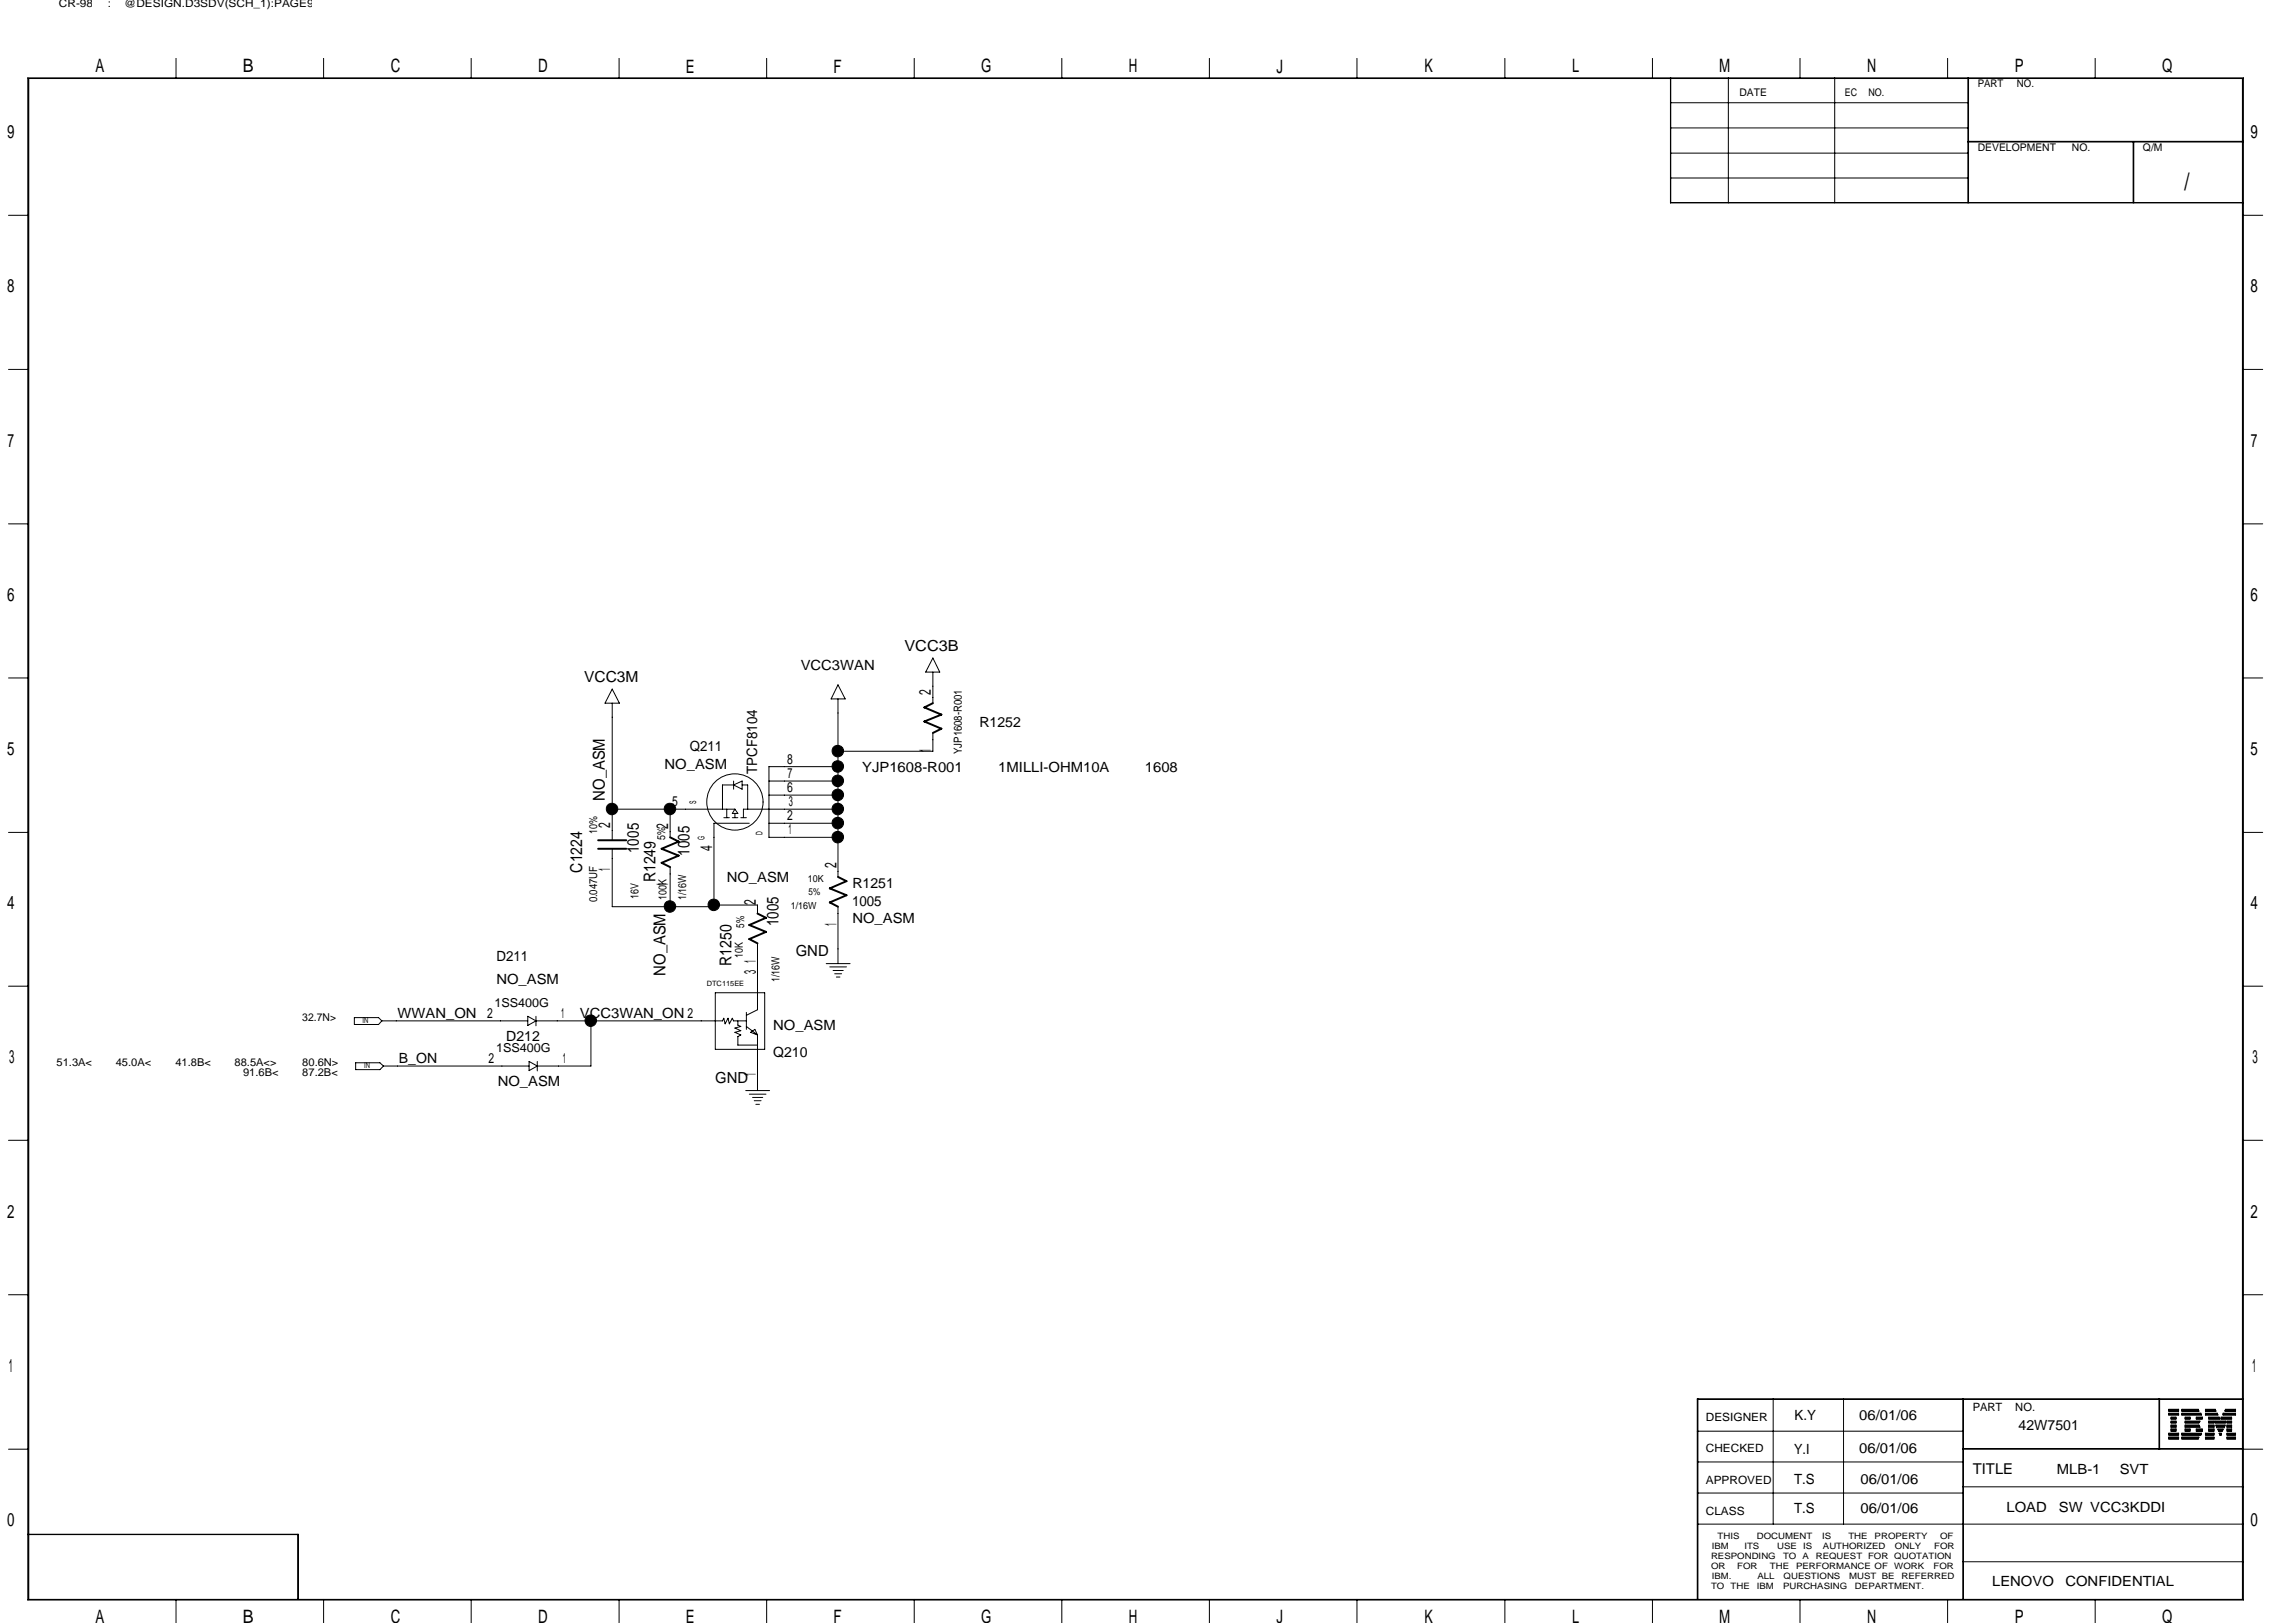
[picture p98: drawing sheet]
<svg xmlns="http://www.w3.org/2000/svg" width="297mm" height="210mm" viewBox="0 0 297 210" stroke-linecap="round" stroke-linejoin="round" font-family="sans-serif">
<defs><g id="words">
<text font-size="3.1" x="282.6" y="24.6">/</text>
<g font-size="2.4">
<text x="12.4" y="9.4">A</text>
<text x="31.4" y="9.4">B</text>
<text x="50.5" y="9.4">C</text>
<text x="69.6" y="9.4">D</text>
<text x="88.7" y="9.4">E</text>
<text x="107.8" y="9.4">F</text>
<text x="127" y="9.4">G</text>
<text x="146" y="9.4">H</text>
<text x="165.1" y="9.4">J</text>
<text x="184.3" y="9.4">K</text>
<text x="203.4" y="9.4">L</text>
<text x="222.4" y="9.4">M</text>
<text x="241.6" y="9.4">N</text>
<text x="260.6" y="9.4">P</text>
<text x="279.7" y="9.4">Q</text>
<text x=".9" y="17.9">9</text>
<text x="291.2" y="17.9">9</text>
<text x=".9" y="37.8">8</text>
<text x="291.2" y="37.8">8</text>
<text x="1" y="57.8">7</text>
<text x="291.2" y="57.8">7</text>
<text x=".9" y="77.8">6</text>
<text x="291.2" y="77.8">6</text>
<text x=".9" y="97.7">5</text>
<text x="291.2" y="97.7">5</text>
<text x=".9" y="117.6">4</text>
<text x="291.2" y="117.6">4</text>
<text x="1.2" y="137.6">3</text>
<text x="291.4" y="137.6">3</text>
<text x=".9" y="157.5">2</text>
<text x="291.2" y="157.5">2</text>
<text x="1.1" y="177.5">1</text>
<text x="291.4" y="177.5">1</text>
<text x=".9" y="197.4">0</text>
<text x="291.2" y="197.4">0</text>
<text x="12.4" y="210">A</text>
<text x="31.4" y="210">B</text>
<text x="50.5" y="210">C</text>
<text x="69.6" y="210">D</text>
<text x="127" y="210">G</text>
<text x="146" y="210">H</text>
<text x="184.3" y="210">K</text>
<text x="203.4" y="210">L</text>
<text x="222.4" y="210">M</text>
<text x="241.6" y="210">N</text>
<text x="260.6" y="210">P</text>
<text x="279.7" y="210">Q</text>
<text x="88.7" y="210">E</text>
<text x="107.8" y="210">F</text>
<text x="165.1" y="210">J</text>
</g>
<g font-size="2.1">
<text x="120.4" y="89.9" transform="rotate(-90 120.4 89.9)">2</text>
<text x="120.4" y="97.3" transform="rotate(-90 120.4 97.3)">1</text>
<text x="78.2" y="103.6" transform="rotate(-90 78.2 103.6)">NO_ASM</text>
<text x="78.9" y="107.1" transform="rotate(-90 78.9 107.1)">2</text>
<text x="86.4" y="107.2" transform="rotate(-90 86.4 107.2)">2</text>
<text x="75.3" y="112.9" transform="rotate(-90 75.3 112.9)">C1224</text>
<text x="78.9" y="112.6" transform="rotate(-90 78.9 112.6)">1</text>
<text x="82.6" y="110.4" transform="rotate(-90 82.6 110.4)">1005</text>
<text x="89.2" y="110.7" transform="rotate(-90 89.2 110.7)">1005</text>
<text x="92.1" y="110.1" transform="rotate(-90 92.1 110.1)">4</text>
<text x="108.2" y="112.4" transform="rotate(-90 108.2 112.4)">2</text>
<text x="84.8" y="114.2" transform="rotate(-90 84.8 114.2)">R1249</text>
<text x="86.4" y="114.7" transform="rotate(-90 86.4 114.7)">1</text>
<text x="97.8" y="117.1" transform="rotate(-90 97.8 117.1)">2</text>
<text x="100.7" y="119.8" transform="rotate(-90 100.7 119.8)">1005</text>
<text x="108.2" y="119.8" transform="rotate(-90 108.2 119.8)">1</text>
<text x="94.7" y="125" transform="rotate(-90 94.7 125)">R1250</text>
<text x="97.8" y="124.5" transform="rotate(-90 97.8 124.5)">1</text>
<text x="86.1" y="126.2" transform="rotate(-90 86.1 126.2)">NO_ASM</text>
<text x="97.8" y="126" transform="rotate(-90 97.8 126)">3</text>
<text x="97.8" y="139.1" transform="rotate(-90 97.8 139.1)">1</text>
</g>
<g font-size="2">
<text x="75.6" y="88.2">VCC3M</text>
<text x="117" y="84.2">VCC3B</text>
<text x="103" y="123.7">GND</text>
<text x="92.5" y="140.1">GND</text>
</g>
<g font-size="1.9">
<text x="98" y="100.1" transform="rotate(-90 98 100.1)">TPCF8104</text>
<text x="255.2" y="190.7">TITLE</text>
</g>
<g font-size="1.8">
<text x="103.6" y="86.7">VCC3WAN</text>
<text x="126.7" y="94.1">R1252</text>
<text x="86" y="99.5">NO_ASM</text>
<text x="89.2" y="97.2">Q211</text>
<text x="101.9" y="98.8">8</text>
<text x="101.9" y="100.6">7</text>
<text x="111.5" y="99.9">YJP1608-R001</text>
<text x="129.2" y="99.9">1MILLI-OHM10A</text>
<text x="148.1" y="99.9">1608</text>
<text x="86.9" y="104.3">5</text>
<text x="101.9" y="102.4">6</text>
<text x="101.9" y="106.1">2</text>
<text x="102" y="107.9">1</text>
<text x="102.1" y="104.3">3</text>
<text x="94" y="114.1">NO_ASM</text>
<text x="110.2" y="117.3">1005</text>
<text x="110.3" y="114.9">R1251</text>
<text x="110.3" y="119.4">NO_ASM</text>
<text x="64.2" y="124.4">D211</text>
<text x="51.4" y="131.7">WWAN_ON</text>
<text x="63" y="131.7">2</text>
<text x="64.2" y="127.3">NO_ASM</text>
<text x="72.6" y="131.7">1</text>
<text x="75" y="131.7">VCC3WAN_ON 2</text>
<text x="51.6" y="137.5">B_ON</text>
<text x="63.2" y="137.5">2</text>
<text x="65.5" y="134.6">D212</text>
<text x="72.8" y="137.5">1</text>
<text x="100" y="136.8">Q210</text>
<text x="100" y="133.3">NO_ASM</text>
<text x="64.4" y="140.5">NO_ASM</text>
<text x="232.2" y="183.8">K.Y</text>
<text x="240.5" y="183.8">06/01/06</text>
<text x="261.2" y="185">42W7501</text>
<text x="232.1" y="188.1">Y.I</text>
<text x="232.1" y="192">T.S</text>
<text x="240.5" y="188">06/01/06</text>
<text x="240.7" y="192">06/01/06</text>
<text x="266.1" y="190.7">MLB-1</text>
<text x="274.2" y="190.7">SVT</text>
<text x="232.1" y="195.8">T.S</text>
<text x="240.7" y="195.8">06/01/06</text>
<text x="259.6" y="195.6">LOAD</text>
<text x="266.4" y="195.6">SW VCC3KDDI</text>
<text x="257.7" y="205.1">LENOVO</text>
<text x="267.2" y="205.1">CONFIDENTIAL</text>
</g>
<g font-size="1.6">
<text x="64" y="130.3">1SS400G</text>
<text x="64.2" y="136.1">1SS400G</text>
</g>
<g font-size="1.5">
<text x="220.7" y="183.9">DESIGNER</text>
<text x="255.2" y="182.6">PART</text>
<text x="260.7" y="182.6">NO.</text>
<text x="220.7" y="191.9">APPROVED</text>
<text x="220.7" y="187.9">CHECKED</text>
<text x="220.7" y="196">CLASS</text>
</g>
<g font-size="1.4">
<text x="7.6" y=".9">CR-98</text>
<text x="14" y=".9">:</text>
<text x="16.1" y=".9">@DESIGN.D3SDV(SCH_1):PAGE9</text>
<text x="255.9" y="11.3">PART</text>
<text x="260.9" y="11.3">NO.</text>
<text x="225" y="12.4">DATE</text>
<text x="238.7" y="12.4">EC</text>
<text x="241.7" y="12.4">NO.</text>
<text x="255.9" y="19.6">DEVELOPMENT</text>
<text x="268.1" y="19.6">NO.</text>
<text x="277.2" y="19.6">Q/M</text>
<text x="124.4" y="97.6" transform="rotate(-90 124.4 97.6)">YJP1608-R001</text>
<text x="77.3" y="107.9" transform="rotate(-90 77.3 107.9)">10%</text>
<text x="86.1" y="108.7" transform="rotate(-90 86.1 108.7)">5%</text>
<text x="77.3" y="116.8" transform="rotate(-90 77.3 116.8)">0.047UF</text>
<text x="82.6" y="116.3" transform="rotate(-90 82.6 116.3)">16V</text>
<text x="86.2" y="116.5" transform="rotate(-90 86.2 116.5)">100K</text>
<text x="88.8" y="116.5" transform="rotate(-90 88.8 116.5)">1/16W</text>
<text x="96.1" y="124" transform="rotate(-90 96.1 124)">10K</text>
<text x="96.3" y="120" transform="rotate(-90 96.3 120)">5%</text>
<text x="100.8" y="127.1" transform="rotate(-90 100.8 127.1)">1/16W</text>
<text x="7.3" y="137.9">51.3A&lt;</text>
<text x="15" y="137.9">45.0A&lt;</text>
<text x="22.7" y="137.9">41.8B&lt;</text>
<text x="30.3" y="137.9">88.5A&lt;&gt;</text>
<text x="39.1" y="137.9">80.6N&gt;</text>
<text x="39.1" y="132">32.7N&gt;</text>
<text x="31.5" y="139.2">91.6B&lt;</text>
<text x="39.1" y="139.2">87.2B&lt;</text>
</g>
<g font-size="1.3">
<text x="102.3" y="117.6">1/16W</text>
<text x="104.5" y="114.2">10K</text>
<text x="104.6" y="115.8">5%</text>
</g>
<g font-size="1.2">
<text x="90.1" y="104" transform="rotate(-90 90.1 104)">S</text>
<text x="98.6" y="108" transform="rotate(-90 98.6 108)">D</text>
<text x="91.1" y="108.7" transform="rotate(-90 91.1 108.7)">G</text>
</g>
<g font-size="1.1">
<text x="221.4" y="203">OR</text>
<text x="221.4" y="201.7">RESPONDING</text>
<text x="221.4" y="200.4">IBM</text>
<text x="222.2" y="199.1">THIS</text>
<text x="224.7" y="203">FOR</text>
<text x="225.7" y="200.4">ITS</text>
<text x="227.3" y="199.1">DOCUMENT</text>
<text x="229" y="203">THE</text>
<text x="229.9" y="200.4">USE</text>
<text x="230.7" y="201.7">TO</text>
<text x="232.4" y="203">PERFORMANCE OF</text>
<text x="233.2" y="201.7">A</text>
<text x="233.3" y="200.4">IS</text>
<text x="234.9" y="201.7">REQUEST FOR QUOTATION</text>
<text x="235.8" y="199.1">IS</text>
<text x="235.8" y="200.4">AUTHORIZED</text>
<text x="239.1" y="199.1">THE</text>
<text x="242.5" y="199.1">PROPERTY</text>
<text x="245.1" y="203">WORK</text>
<text x="245.1" y="200.4">ONLY</text>
<text x="250.1" y="203">FOR</text>
<text x="250.2" y="200.4">FOR</text>
<text x="251" y="199.1">OF</text>
<text x="221.4" y="205.6">TO</text>
<text x="221.4" y="204.3">IBM.</text>
<text x="223.9" y="205.6">THE</text>
<text x="227.3" y="205.6">IBM</text>
<text x="227.4" y="204.3">ALL</text>
<text x="230.7" y="205.6">PURCHASING</text>
<text x="230.8" y="204.3">QUESTIONS</text>
<text x="239.2" y="204.3">MUST BE</text>
<text x="240" y="205.6">DEPARTMENT.</text>
<text x="246" y="204.3">REFERRED</text>
</g>
<g font-size="1">
<text x="46.9" y="132.3">IN</text>
<text x="47.1" y="138.2">IN</text>
</g>
<text font-size=".9" x="91.4" y="127.5">DTC115EE</text>
</g></defs>
<path d="M120.7 91l-1.1 .5 2.2 1-2.2 .8 2.2 1-1.1 .5M77.4 109.8h3.6M77.4 108.7h3.6M86.7 108.3l1.1 .6-2.2 .9 2.2 .9-2.2 .9 1.1 .6M98 118.2l1.1 .5-2.2 1 2.2 .9-2.2 .9 1.1 .5M108.4 113.5l1.1 .5-2.1 .9 2.1 .9-2.1 1 1 .5" fill="none" stroke="#000" stroke-width=".25"/>
<g fill="none" stroke="#000" stroke-width=".13">
<path d="M3.6 10.1h286.6v196.9h-286.6zM3.7 10.2h286.4v196.7h-286.4zM22.8 7.5v2.6M41.9 7.5v2.6M61 7.5v2.6M80.1 7.5v2.6M99.2 7.5v2.6M118.3 7.5v2.6M137.4 7.5v2.6M156.5 7.5v2.6M175.6 7.5v2.6M194.7 7.5v2.6"/>
<path d="M213.8 7.5v2.6M216.1 10.1v16.1h74.1M216.1 19.8h38.5M216.1 16.6h38.5M216.1 13.3h38.5M216.2 10.1v16.1M223.6 10.1v16.1M232.9 7.5v2.6M237.4 10.1v16.1M252 7.5v2.6M254.6 10.1v16.1M254.6 18.4h35.6"/>
<path d="M254.6 18.3h35.6M254.7 10.1v16.1M271.1 7.5v2.6M276 18.4v7.8M276.1 18.4v7.8M1.1 27.9h2.5M216.1 26.2h74.1M216.2 23h38.4M290.2 27.9h2.5M1.1 47.8h2.5M290.2 47.8h2.5M1.1 67.8h2.5"/>
<path d="M290.2 67.8h2.5M1.1 87.7h2.5M79.2 89.2l.9 1.8h-1.8zM79.2 91v17.7M108.4 97.2v3.8M108.4 99.2h-8.9v9.1h8.9M108.4 90.4v6.8M108.4 88.6l.9 1.8h-1.8zM120.7 87v4M120.7 94.8v2.4h-12.3M120.7 85.1l.9 1.9h-1.8zM290.2 87.7h2.5"/>
<path d="M1.1 107.7h2.5M79.2 104.7h15.9M86.7 104.7v3.6M86.7 112.2v5.1M92.4 117.1h5.6v1.1M93.6 105.8h.8M94 104.7v1.1M94.7 105.8h.8M94.9 101v1.1M94.9 101.6l1.1-.6v1.1zM94.9 101.6h-1.4v3.1M95.1 104.7l.4 .5h-.8z"/>
<path d="M95.1 105.2v.6M95.8 105.8h.8M96 101.6h.7v3.1M96.9 106.5h-4.5v10.8h-13.2v-7.5M99.5 106.5h8.9M99.5 102.9h8.9M99.5 101h8.9M108.4 104.7h-12.2v1.1M108.4 101v12.5M108.4 117.3v7.3M290.2 107.7h2.5M1.1 127.6h2.5"/>
<path d="M45.8 131.7h3.2l.4 .4-.4 .4h-3.2zM46 137.5h3.1l.5 .4-.5 .5h-3.1zM49.4 132.1h18.9M49.6 137.9h18.8M68.3 131.5l1 .6-1 .6zM68.4 137.3l1.1 .6-1.1 .6zM69.3 132.1h24.2l.1-.4 .2 .8 .4-.8 .2 .8 .3-.8 .2 .4h1.7M69.3 131.5v1.2M69.5 137.3v1.3M76.5 132.1v5.8h-7M92.5 128.4h6.4v7.4h-6.4zM95.5 132.1v.5l.3 .2-.7 .2 .7 .3-.7 .3 .7 .3-.3 .2v1.1h2.5"/>
<path d="M96.6 131v2.2M96.6 132.8l1.4 1.1M97.1 133.6l.6-.4 .3 .7zM98 122v8.6l-1.4 .8M98 133.9v7.2M106.9 124.7h3.1M107.4 125.1h2.1M107.8 125.6h1.3M108 126h.9M108.2 126.4h.5M290.2 127.6h2.5M1.1 147.5h2.5"/>
<path d="M96.5 141.1h3.1M96.9 141.6h2.2M97.4 142h1.3M97.6 142.4h.9M97.8 142.9h.5M290.2 147.5h2.5M1.1 167.5h2.5M290.2 167.5h2.5M1.1 187.5h2.5M3.6 198.5h35v8.4M3.6 198.5h35M38.5 198.5v8.4"/>
<path d="M219.6 185.2h34.4M219.6 181.1h70.6M219.6 197.2h70.6M219.6 193.2h34.4M219.6 189.1h34.4M219.7 181v25.9M229.4 181v16.2M238.5 181v16.2M254 181v25.9M254 192.4h36.2M254 187.4h36.2M254 187.5h38.7"/>
<path d="M279.3 181v6.5M279.4 181v6.5M280.6 182.3l1.3 .1zM280.6 182.5h1.3zM280.6 182.5l1.3 .1zM280.6 182.8l1.3 .1zM280.6 183h1.3v.1h-1.3zM280.6 185.4l1.3 .1zM280.6 185.5h1.3v.1h-1.3zM280.6 185.6l1.3 .1zM280.6 185.9l1.3 .1zM280.6 186l1.3 .1z"/>
<path d="M280.6 186.1l1.3 .1zM280.6 183h1.3M280.9 184.6h.1M280.9 183.3l.6 .1zM280.9 183.5h.6zM280.9 183.6h.6zM280.9 183.9h.6h-.6zM280.9 184h.6zM280.9 184.1h.6zM280.9 184.4h.6h-.6zM280.9 184.5h.6zM280.9 184.9h.6v.1h-.6z"/>
<path d="M280.9 185h.6zM280.9 185.1l.6 .1zM280.9 184.6h.6M281.5 184.6h.1M282.3 182.3l2.1 .1zM282.3 186.1l2.1 .1zM282.3 182.5h2.1zM282.3 182.5l2.2 .1zM282.3 182.8l2.4 .1zM282.3 183h2.5v.1h-2.5v-.1h2.5M282.3 185.4l2.5 .1zM282.3 185.5h2.5v.1h-2.5z"/>
<path d="M282.3 185.6l2.4 .1zM282.3 185.9l2.2 .1zM282.3 186l2.1 .1zM282.7 184.6h.1M282.7 184.1h1.8zM282.7 184.4h1.8h-1.8zM282.7 184h1.9zM282.7 184.5h1.9zM282.7 183.3l.6 .1zM282.7 183.5h.6zM282.7 183.6h.6zM282.7 183.9h1.9h-1.9z"/>
<path d="M282.7 184.9h.6v.1h-.6zM282.7 185h.6zM282.7 185.1l.6 .1zM282.7 184.6h1.9M284.1 183.3l.8 .1zM284.1 183.5h.8zM284.1 185h.8zM284.1 185.1l.8 .1zM284.1 183.6h.8zM284.1 184.9h.8v.1h-.8zM284.6 184.6h.1M285.3 185.4l1.1 .1z"/>
<path d="M285.3 185.5h1.1v.1h-1.1zM285.3 185.6l1.1 .1zM285.3 185.9l1.1 .1zM285.3 186l1.1 .1zM285.3 186.1l1.1 .1zM285.3 182.3l1.3 .1zM285.3 182.5h1.3zM285.3 182.5l1.4 .1zM285.3 182.8l1.5 .1zM285.3 183h1.6v.1h-1.6v-.1h1.6M285.7 184.6h.1M285.7 183.9h.7h-.7z"/>
<path d="M285.7 184h.7zM285.7 184.1h.7zM285.7 184.4h.7h-.7zM285.7 184.5h.7zM285.7 184.9h.7v.1h-.7zM285.7 185h.7zM285.7 185.1l.7 .1zM285.7 183.6h1.5zM285.7 183.5h1.4zM285.7 183.3l1.4 .1zM285.7 184.6h.7M286.4 184.6h.1"/>
<path d="M286.6 184h1.3zM286.6 183.9h1.3h-1.3zM286.6 184.1h1.3zM286.7 184.4h1.2h-1.2zM286.7 184.5h1.1zM286.8 184.6h.1M286.8 184.6h1M286.9 184.9h.7v.1h-.7zM287 185h.6zM287 185.1l.5 .1zM287.1 185.4l.3 .1zM287.1 185.5h.3v.1h-.3z"/>
<path d="M287.2 185.6l.2 .1zM287.4 183.3l1.3 .1zM287.4 183.5h1.3zM287.4 183.6h1.3zM287.6 182.8l1.6 .1zM287.6 183h1.6v.1h-1.6zM287.6 183h1.6M287.8 184.6h.1M287.9 182.5h1.3zM287.9 182.5l1.3 .1zM287.9 182.3l1.3 .1zM288.1 184.6h.1"/>
<path d="M288.1 185.4l1.1 .1zM288.1 185.5h1.1v.1h-1.1zM288.1 185.6l1.1 .1zM288.1 185.9l1.1 .1zM288.1 186l1.1 .1zM288.1 186.1l1.1 .1zM288.1 183.9h.6h-.6zM288.1 184h.6zM288.1 184.1h.6zM288.1 184.4h.6h-.6zM288.1 184.5h.6zM288.1 184.9h.6v.1h-.6z"/>
<path d="M288.1 185h.6zM288.1 185.1l.6 .1zM288.1 184.6h.6M288.7 184.6h.1M290.2 181h-70.6v25.9M22.8 206.9v3M41.9 206.9v3M61 206.9v3M80.1 206.9v3M99.2 206.9v3M118.3 206.9v3M137.4 206.9v3"/>
<path d="M156.5 206.9v3M175.6 206.9v3M194.7 206.9v3M213.8 206.9v3M232.9 206.9v3M252 206.9v3M254 202.1h36.2M271.1 206.9v3"/>
<circle cx="95.1" cy="103.8" r="3.6"/>
</g>
<g fill="#000" stroke="#000" stroke-width=".13">
<circle cx="108.4" cy="97.2" r=".75"/>
<circle cx="108.4" cy="99.2" r=".75"/>
<circle cx="79.2" cy="104.7" r=".75"/>
<circle cx="86.7" cy="117.3" r=".75"/>
<circle cx="86.7" cy="104.7" r=".75"/>
<circle cx="92.3" cy="117.1" r=".75"/>
<circle cx="108.4" cy="102.8" r=".75"/>
<circle cx="108.4" cy="101" r=".75"/>
<circle cx="108.4" cy="104.7" r=".75"/>
<circle cx="108.4" cy="108.3" r=".75"/>
<circle cx="108.4" cy="106.5" r=".75"/>
<circle cx="76.4" cy="132.1" r=".75"/>
</g>
<use href="#words"/>
</svg>
